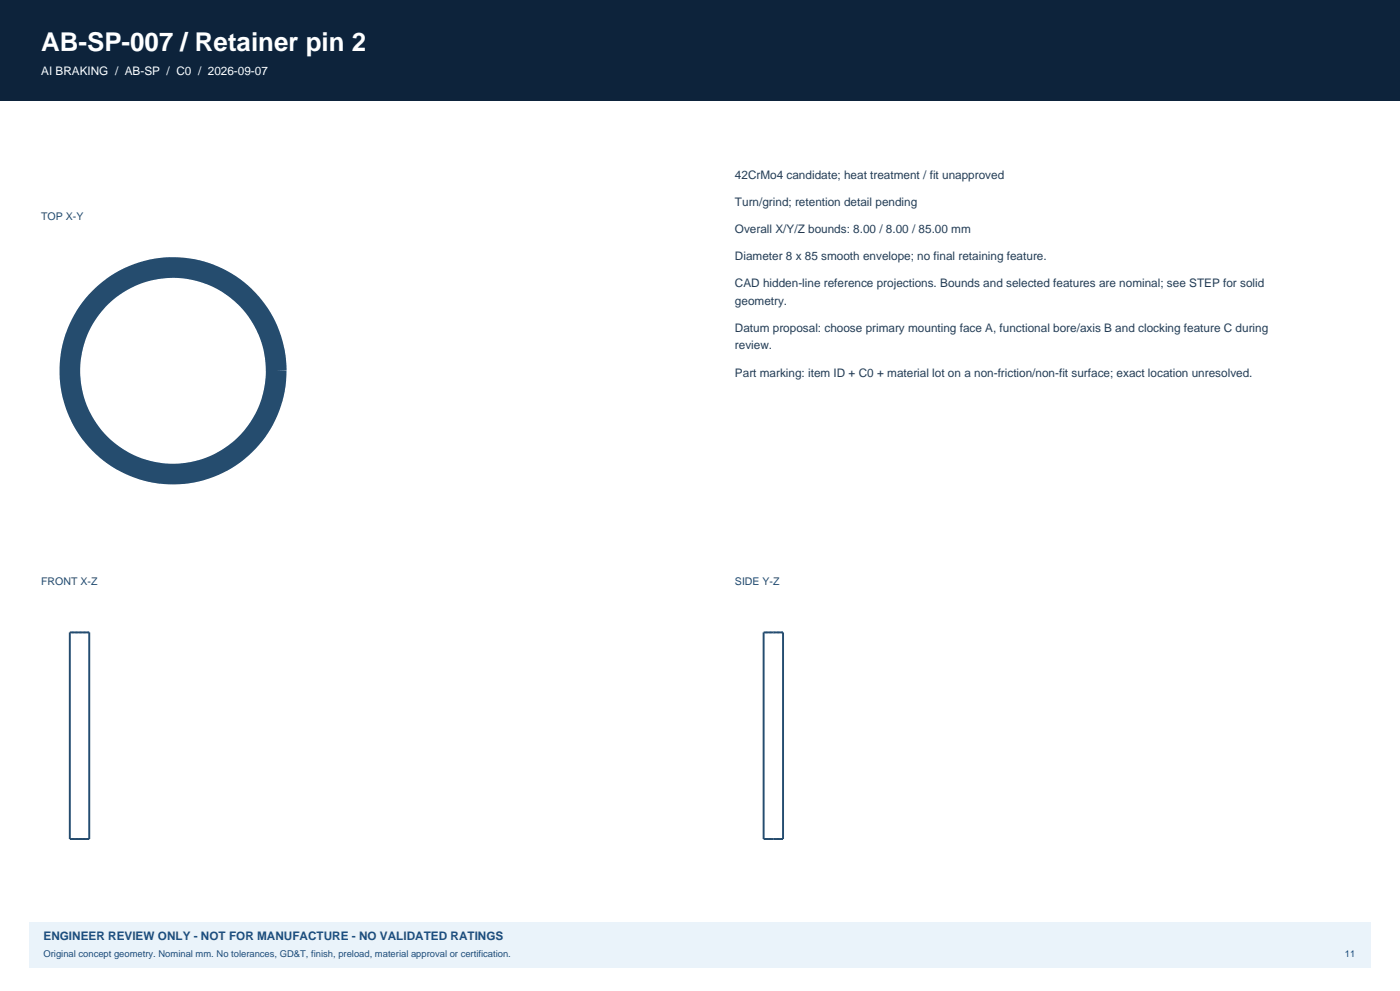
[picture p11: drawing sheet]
<svg xmlns="http://www.w3.org/2000/svg" width="420mm" height="297mm" viewBox="0 0 420 297" stroke-linecap="round" stroke-linejoin="round" font-family="sans-serif">
<defs><g id="words">
<text font-size="7.8" fill="#fff" x="12.3" y="15.2">AB-SP-007 / Retainer pin 2</text>
<text font-size="3.5" fill="#fff" x="12.3" y="22.6">AI BRAKING / AB-SP / C0 / 2026-09-07</text>
<g font-size="3.5" fill="#243e57">
<text x="220.5" y="53.6">42CrMo4 candidate; heat treatment / fit unapproved</text>
<text x="220.5" y="61.7">Turn/grind; retention detail pending</text>
<text x="220.5" y="69.8">Overall X/Y/Z bounds: 8.00 / 8.00 / 85.00 mm</text>
<text x="220.5" y="77.9">Diameter 8 x 85 smooth envelope; no final retaining feature.</text>
<text x="220.5" y="86">CAD hidden-line reference projections. Bounds and selected features are nominal; see STEP for solid</text>
<text x="220.5" y="91.3">geometry.</text>
<text x="220.5" y="99.4">Datum proposal: choose primary mounting face A, functional bore/axis B and clocking feature C during</text>
<text x="220.5" y="104.7">review.</text>
<text x="220.5" y="112.9">Part marking: item ID + C0 + material lot on a non-friction/non-fit surface; exact location unresolved.</text>
</g>
<text font-size="3.5" fill="#1b4e80" x="13.1" y="281.8">ENGINEER REVIEW ONLY - NOT FOR MANUFACTURE - NO VALIDATED RATINGS</text>
<g font-size="3.2" fill="#254c6e">
<text x="12.3" y="65.9">TOP X-Y</text>
<text x="12.3" y="175.3">FRONT X-Z</text>
<text x="220.5" y="175.3">SIDE Y-Z</text>
</g>
<g font-size="2.8" fill="#1b4e80">
<text x="13.1" y="286.8">Original concept geometry. Nominal mm. No tolerances, GD&amp;T, finish, preload, material approval or certification.</text>
<text x="403.5" y="286.8">11</text>
</g>
</g></defs>
<path d="M0 0h420v30h-420z" fill-rule="evenodd" fill="#0d233b"/>
<path d="M8.8 276.2h402.4v13.7h-402.4z" fill-rule="evenodd" fill="#eaf3fa"/>
<path d="M82.9 111.1a31 31 0 0 0-45.7-27.2 31 31 0 0 0-2.3 53.1 31 31 0 0 0 47.8-23.1l.2-2.8" fill="none" stroke="#a5bccd" stroke-width="6.2" stroke-dasharray="6.2 6.2" stroke-linecap="butt"/>
<circle cx="51.9" cy="111.1" r="31" fill="none" stroke="#254c6e" stroke-width="6.2" stroke-linecap="butt"/>
<path d="M26.8 189.5h-5.9M234.9 189.5h-5.8M26.8 251.4h-5.9M234.9 251.4h-5.8" fill="none" stroke="#a5bccd" stroke-width=".58" stroke-dasharray=".6 .6" stroke-linecap="butt"/>
<path d="M20.9 189.5h5.9v61.9h-5.9zM229.1 189.5h5.8v61.9h-5.8z" fill="none" stroke="#254c6e" stroke-width=".58"/>
<use href="#words"/>
</svg>
